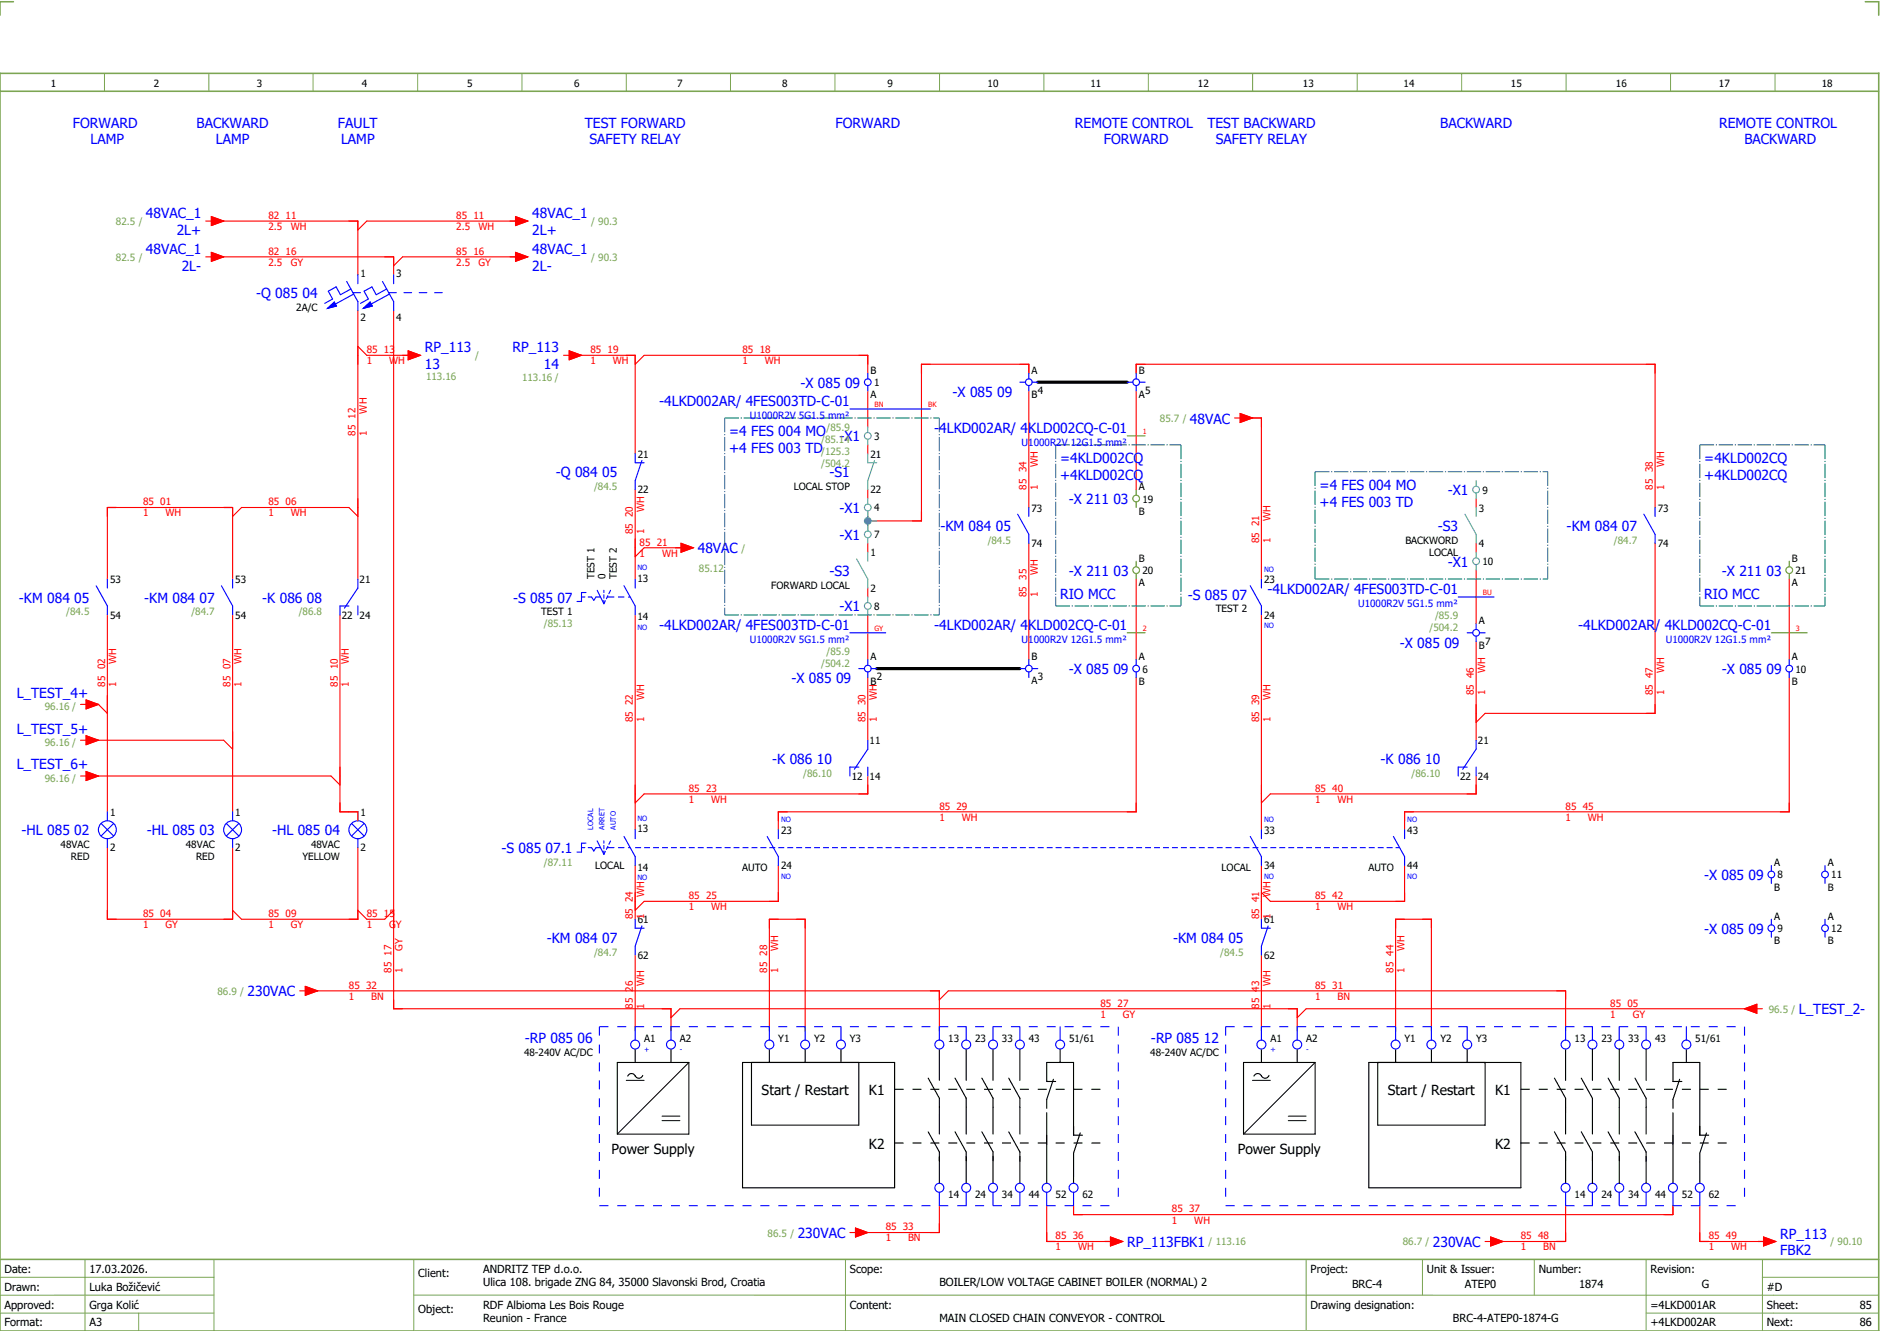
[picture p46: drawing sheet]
<svg xmlns="http://www.w3.org/2000/svg" width="421mm" height="297mm" viewBox="0 0 421 297" stroke-linecap="round" stroke-linejoin="round" font-family="sans-serif">
<defs><g id="words">
<g font-size="3.1" fill="#00f">
<text x="16.3" y="28.5">FORWARD</text>
<text x="44" y="28.5">BACKWARD</text>
<text x="75.6" y="28.5">FAULT</text>
<text x="130.7" y="28.5">TEST FORWARD</text>
<text x="186.8" y="28.5">FORWARD</text>
<text x="240.3" y="28.5">REMOTE CONTROL</text>
<text x="269.9" y="28.5">TEST BACKWARD</text>
<text x="322" y="28.5">BACKWARD</text>
<text x="384.3" y="28.5">REMOTE CONTROL</text>
<text x="20.2" y="32.3">LAMP</text>
<text x="48.2" y="32.3">LAMP</text>
<text x="76.2" y="32.3">LAMP</text>
<text x="131.8" y="32.3">SAFETY RELAY</text>
<text x="246.8" y="32.3">FORWARD</text>
<text x="271.8" y="32.3">SAFETY RELAY</text>
<text x="390" y="32.3">BACKWARD</text>
<text x="32.6" y="48.8">48VAC_1</text>
<text x="39.5" y="52.5">2L+</text>
<text x="119" y="48.8">48VAC_1</text>
<text x="119" y="52.5">2L+</text>
<text x="32.6" y="56.8">48VAC_1</text>
<text x="119" y="56.8">48VAC_1</text>
<text x="40.6" y="60.5">2L-</text>
<text x="119" y="60.5">2L-</text>
<text x="57.3" y="66.6">-Q 085 04</text>
<text x="95" y="78.8">RP_113</text>
<text x="95" y="82.5">13</text>
<text x="114.6" y="78.8">RP_113</text>
<text x="121.6" y="82.5">14</text>
<text x="179" y="86.6">-X 085 09</text>
<text x="212.9" y="88.7">-X 085 09</text>
<text x="147.4" y="90.8">-4LKD002AR/ 4FES003TD-C-01</text>
<text x="266" y="94.6">48VAC</text>
<text x="163" y="97.5">=4 FES 004 MO</text>
<text x="163" y="101.3">+4 FES 003 TD</text>
<text x="187.7" y="98.6">-X1</text>
<text x="208.8" y="96.8">-4LKD002AR/ 4KLD002CQ-C-01</text>
<text x="124.3" y="106.6">-Q 084 05</text>
<text x="185.4" y="106.6">-S1</text>
<text x="237" y="103.5">=4KLD002CQ</text>
<text x="237" y="107.3">+4KLD002CQ</text>
<text x="381" y="103.5">=4KLD002CQ</text>
<text x="381" y="107.3">+4KLD002CQ</text>
<text x="238.9" y="112.6">-X 211 03</text>
<text x="295" y="109.5">=4 FES 004 MO</text>
<text x="295" y="113.3">+4 FES 003 TD</text>
<text x="323.7" y="110.6">-X1</text>
<text x="187.7" y="114.6">-X1</text>
<text x="210.2" y="118.6">-KM 084 05</text>
<text x="321.4" y="118.6">-S3</text>
<text x="350.2" y="118.6">-KM 084 07</text>
<text x="156" y="123.6">48VAC</text>
<text x="187.7" y="120.6">-X1</text>
<text x="185.4" y="128.6">-S3</text>
<text x="239" y="128.6">-X 211 03</text>
<text x="323.7" y="126.6">-X1</text>
<text x="385" y="128.6">-X 211 03</text>
<text x="4.2" y="134.6">-KM 084 05</text>
<text x="32.2" y="134.6">-KM 084 07</text>
<text x="58.6" y="134.6">-K 086 08</text>
<text x="114.7" y="134.6">-S 085 07</text>
<text x="187.7" y="136.6">-X1</text>
<text x="237" y="133.8">RIO MCC</text>
<text x="265.5" y="134">-S 085 07</text>
<text x="283.4" y="132.8">-4LKD002AR/ 4FES003TD-C-01</text>
<text x="381" y="133.8">RIO MCC</text>
<text x="147.4" y="140.8">-4LKD002AR/ 4FES003TD-C-01</text>
<text x="208.8" y="140.8">-4LKD002AR/ 4KLD002CQ-C-01</text>
<text x="352.8" y="140.8">-4LKD002AR/ 4KLD002CQ-C-01</text>
<text x="312.9" y="144.7">-X 085 09</text>
<text x="3.7" y="155.9">L_TEST_4+</text>
<text x="176.9" y="152.7">-X 085 09</text>
<text x="238.9" y="150.6">-X 085 09</text>
<text x="384.9" y="150.6">-X 085 09</text>
<text x="3.7" y="163.9">L_TEST_5+</text>
<text x="3.7" y="171.9">L_TEST_6+</text>
<text x="172.6" y="170.6">-K 086 10</text>
<text x="308.6" y="170.6">-K 086 10</text>
<text x="4.8" y="186.6">-HL 085 02</text>
<text x="32.8" y="186.6">-HL 085 03</text>
<text x="60.8" y="186.6">-HL 085 04</text>
<text x="112.1" y="190.6">-S 085 07.1</text>
<text x="380.9" y="196.6">-X 085 09</text>
<text x="380.9" y="208.6">-X 085 09</text>
<text x="122.2" y="210.6">-KM 084 07</text>
<text x="262.2" y="210.6">-KM 084 05</text>
<text x="55.3" y="222.6">230VAC</text>
<text x="402.1" y="226.6">L_TEST_2-</text>
<text x="117.3" y="233">-RP 085 06</text>
<text x="257.3" y="233">-RP 085 12</text>
<text x="178.3" y="276.6">230VAC</text>
<text x="252" y="278.6">RP_113FBK1</text>
<text x="320.3" y="278.6">230VAC</text>
<text x="398" y="276.8">RP_113</text>
<text x="398" y="280.5">FBK2</text>
</g>
<g font-size="3.1">
<text x="170.3" y="244.8">Start / Restart</text>
<text x="194.2" y="244.8">K1</text>
<text x="310.3" y="244.8">Start / Restart</text>
<text x="334.2" y="244.8">K1</text>
<text x="136.7" y="257.8">Power Supply</text>
<text x="194.2" y="256.8">K2</text>
<text x="276.7" y="257.8">Power Supply</text>
<text x="334.2" y="256.8">K2</text>
</g>
<g font-size="2.5">
<text x="1" y="284.4">Date:</text>
<text x="20" y="284.4">17.03.2026.</text>
<text x="93.5" y="285.4">Client:</text>
<text x="108" y="284.4">ANDRITZ TEP d.o.o.</text>
<text x="108" y="287.4">Ulica 108. brigade ZNG 84, 35000 Slavonski Brod, Croatia</text>
<text x="190" y="284.4">Scope:</text>
<text x="210" y="287.4">BOILER/LOW VOLTAGE CABINET BOILER (NORMAL) 2</text>
<text x="293" y="284.4">Project:</text>
<text x="302.3" y="287.9">BRC-4</text>
<text x="319" y="284.4">Unit &amp; Issuer:</text>
<text x="327.5" y="287.9">ATEP0</text>
<text x="344" y="284.4">Number:</text>
<text x="353" y="287.9">1874</text>
<text x="369" y="284.4">Revision:</text>
<text x="380.4" y="287.9">G</text>
<text x="1" y="288.4">Drawn:</text>
<text x="1" y="292.4">Approved:</text>
<text x="20" y="292.4">Grga Kolić</text>
<text x="20" y="288.4">Luka Božičević</text>
<text x="93.5" y="293.4">Object:</text>
<text x="108" y="292.4">RDF Albioma Les Bois Rouge</text>
<text x="190" y="292.4">Content:</text>
<text x="293" y="292.4">Drawing designation:</text>
<text x="369" y="292.4">=4LKD001AR</text>
<text x="395" y="292.4">Sheet:</text>
<text x="395" y="288.4">#D</text>
<text x="415.8" y="292.4">85</text>
<text x="1" y="296.4">Format:</text>
<text x="20" y="296.4">A3</text>
<text x="108" y="295.4">Reunion - France</text>
<text x="210" y="295.4">MAIN CLOSED CHAIN CONVEYOR - CONTROL</text>
<text x="324.8" y="295.4">BRC-4-ATEP0-1874-G</text>
<text x="369" y="296.4">+4LKD002AR</text>
<text x="395" y="296.4">Next:</text>
<text x="415.8" y="296.4">86</text>
</g>
<g font-size="2.2">
<text x="11.4" y="19.4">1</text>
<text x="34.4" y="19.4">2</text>
<text x="57.4" y="19.4">3</text>
<text x="80.9" y="19.4">4</text>
<text x="104.4" y="19.4">5</text>
<text x="128.4" y="19.4">6</text>
<text x="151.4" y="19.4">7</text>
<text x="174.9" y="19.4">8</text>
<text x="198.4" y="19.4">9</text>
<text x="220.8" y="19.4">10</text>
<text x="243.8" y="19.4">11</text>
<text x="267.8" y="19.4">12</text>
<text x="291.3" y="19.4">13</text>
<text x="313.8" y="19.4">14</text>
<text x="337.8" y="19.4">15</text>
<text x="361.3" y="19.4">16</text>
<text x="384.3" y="19.4">17</text>
<text x="407.3" y="19.4">18</text>
<text x="80.6" y="61.9">1</text>
<text x="88.6" y="61.9">3</text>
<text x="66.2" y="69.5">2A/C</text>
<text x="80.6" y="71.6">2</text>
<text x="88.6" y="71.6">4</text>
<text x="194.6" y="83.5">B</text>
<text x="230.6" y="83.5">A</text>
<text x="254.6" y="83.6">B</text>
<text x="194.6" y="89">A</text>
<text x="195.4" y="86.3">1</text>
<text x="230.6" y="89">B</text>
<text x="232" y="88">4</text>
<text x="254.6" y="88.9">A</text>
<text x="256" y="88">5</text>
<text x="195.4" y="98.3">3</text>
<text x="142.6" y="102.3">21</text>
<text x="194.6" y="102.3">21</text>
<text x="142.6" y="110.2">22</text>
<text x="177.4" y="109.5">LOCAL STOP</text>
<text x="194.6" y="110.2">22</text>
<text x="254.6" y="109.5">A</text>
<text x="255.4" y="112.3">19</text>
<text x="331.4" y="110.3">9</text>
<text x="195.4" y="114.3">4</text>
<text x="230.6" y="114.3">73</text>
<text x="254.6" y="115">B</text>
<text x="330.6" y="114.3">3</text>
<text x="370.6" y="114.3">73</text>
<text x="194.6" y="124.3">1</text>
<text x="195.4" y="120.3">7</text>
<text x="230.6" y="122.2">74</text>
<text x="254.6" y="125.5">B</text>
<text x="314.2" y="121.5">BACKWORD</text>
<text x="319.5" y="124.2">LOCAL</text>
<text x="330.6" y="122.2">4</text>
<text x="370.6" y="122.2">74</text>
<text x="400.6" y="125.5">B</text>
<text x="24.6" y="130.3">53</text>
<text x="52.6" y="130.3">53</text>
<text x="80.4" y="130.3">21</text>
<text x="132.9" y="129.4" transform="rotate(-90 132.9 129.4)">TEST 1</text>
<text x="135.4" y="129.4" transform="rotate(-90 135.4 129.4)">0</text>
<text x="137.9" y="129.4" transform="rotate(-90 137.9 129.4)">TEST 2</text>
<text x="142.5" y="129.9">13</text>
<text x="172.4" y="131.5">FORWARD LOCAL</text>
<text x="254.6" y="131">A</text>
<text x="255.4" y="128.3">20</text>
<text x="282.6" y="130.3">23</text>
<text x="331.4" y="126.3">10</text>
<text x="400.6" y="131">A</text>
<text x="401.4" y="128.3">21</text>
<text x="121" y="137.5">TEST 1</text>
<text x="194.6" y="132.2">2</text>
<text x="195.4" y="136.3">8</text>
<text x="271.8" y="136.8">TEST 2</text>
<text x="24.6" y="138.2">54</text>
<text x="52.6" y="138.2">54</text>
<text x="76.4" y="138.2">22</text>
<text x="80.4" y="138.2">24</text>
<text x="142.5" y="138.6">14</text>
<text x="282.6" y="138.2">24</text>
<text x="330.6" y="139.5">A</text>
<text x="194.6" y="147.5">A</text>
<text x="230.6" y="147.5">B</text>
<text x="254.6" y="147.5">A</text>
<text x="330.6" y="145">B</text>
<text x="332" y="144">7</text>
<text x="400.6" y="147.5">A</text>
<text x="194.6" y="153">B</text>
<text x="196" y="152">2</text>
<text x="230.6" y="152.9">A</text>
<text x="232" y="152">3</text>
<text x="254.6" y="153">B</text>
<text x="255.4" y="150.3">6</text>
<text x="400.6" y="153">B</text>
<text x="401.4" y="150.3">10</text>
<text x="194.4" y="166.3">11</text>
<text x="330.4" y="166.3">21</text>
<text x="190.4" y="174.2">12</text>
<text x="194.4" y="174.2">14</text>
<text x="326.4" y="174.2">22</text>
<text x="330.4" y="174.2">24</text>
<text x="24.6" y="182.3">1</text>
<text x="52.6" y="182.3">1</text>
<text x="80.6" y="182.3">1</text>
<text x="142.5" y="185.9">13</text>
<text x="13.5" y="189.5">48VAC</text>
<text x="24.6" y="190.2">2</text>
<text x="41.5" y="189.5">48VAC</text>
<text x="52.6" y="190.2">2</text>
<text x="69.5" y="189.5">48VAC</text>
<text x="80.6" y="190.2">2</text>
<text x="174.6" y="186.3">23</text>
<text x="282.6" y="186.3">33</text>
<text x="314.6" y="186.3">43</text>
<text x="15.8" y="192.2">RED</text>
<text x="43.8" y="192.2">RED</text>
<text x="67.6" y="192.2">YELLOW</text>
<text x="133.1" y="194.2">LOCAL</text>
<text x="142.5" y="194.6">14</text>
<text x="165.9" y="194.6">AUTO</text>
<text x="174.6" y="194.2">24</text>
<text x="273.1" y="194.6">LOCAL</text>
<text x="282.6" y="194.2">34</text>
<text x="305.9" y="194.6">AUTO</text>
<text x="314.6" y="194.2">44</text>
<text x="396.6" y="193.5">A</text>
<text x="397.4" y="196.3">8</text>
<text x="408.6" y="193.5">A</text>
<text x="409.4" y="196.3">11</text>
<text x="396.6" y="199">B</text>
<text x="408.6" y="199">B</text>
<text x="142.6" y="206.3">61</text>
<text x="282.6" y="206.3">61</text>
<text x="396.6" y="205.5">A</text>
<text x="397.4" y="208.3">9</text>
<text x="408.6" y="205.5">A</text>
<text x="409.4" y="208.3">12</text>
<text x="142.6" y="214.2">62</text>
<text x="282.6" y="214.2">62</text>
<text x="396.6" y="211">B</text>
<text x="408.6" y="211">B</text>
<text x="144" y="232.9">A1</text>
<text x="152" y="232.9">A2</text>
<text x="174" y="232.9">Y1</text>
<text x="182" y="232.9">Y2</text>
<text x="190" y="232.9">Y3</text>
<text x="212" y="232.9">13</text>
<text x="218" y="232.9">23</text>
<text x="224" y="232.9">33</text>
<text x="230" y="232.9">43</text>
<text x="239" y="232.9">51/61</text>
<text x="284" y="232.9">A1</text>
<text x="292" y="232.9">A2</text>
<text x="314" y="232.9">Y1</text>
<text x="322" y="232.9">Y2</text>
<text x="330" y="232.9">Y3</text>
<text x="352" y="232.9">13</text>
<text x="358" y="232.9">23</text>
<text x="364" y="232.9">33</text>
<text x="370" y="232.9">43</text>
<text x="379" y="232.9">51/61</text>
<text x="117.2" y="235.9">48-240V AC/DC</text>
<text x="257.2" y="235.9">48-240V AC/DC</text>
<text x="212" y="267.6">14</text>
<text x="218" y="267.6">24</text>
<text x="224" y="267.6">34</text>
<text x="230" y="267.6">44</text>
<text x="236" y="267.6">52</text>
<text x="242" y="267.6">62</text>
<text x="352" y="267.6">14</text>
<text x="358" y="267.6">24</text>
<text x="364" y="267.6">34</text>
<text x="370" y="267.6">44</text>
<text x="376" y="267.6">52</text>
<text x="382" y="267.6">62</text>
</g>
<g font-size="2.2" fill="#7ca552">
<text x="25.9" y="50.3">82.5 /</text>
<text x="132.1" y="50.3">/ 90.3</text>
<text x="25.9" y="58.3">82.5 /</text>
<text x="132.1" y="58.3">/ 90.3</text>
<text x="106.2" y="80.3">/</text>
<text x="95.3" y="84.9">113.16</text>
<text x="116.7" y="85">113.16 /</text>
<text x="259.3" y="94.3">85.7 /</text>
<text x="183.6" y="99">/85.14</text>
<text x="183.6" y="101.7">/125.3</text>
<text x="184.8" y="96.3">/85.9</text>
<text x="183.6" y="104.4">/504.2</text>
<text x="132.8" y="109.5">/84.5</text>
<text x="165.7" y="123.3">/</text>
<text x="220.8" y="121.5">/84.5</text>
<text x="360.8" y="121.5">/84.7</text>
<text x="156.3" y="127.9">85.12</text>
<text x="14.8" y="137.5">/84.5</text>
<text x="42.8" y="137.5">/84.7</text>
<text x="66.8" y="137.5">/86.8</text>
<text x="121.6" y="140.2">/85.13</text>
<text x="319.6" y="141">/504.2</text>
<text x="320.8" y="138.3">/85.9</text>
<text x="183.6" y="149">/504.2</text>
<text x="184.8" y="146.3">/85.9</text>
<text x="10" y="158.7">96.16 /</text>
<text x="10" y="166.7">96.16 /</text>
<text x="179.6" y="173.5">/86.10</text>
<text x="315.6" y="173.5">/86.10</text>
<text x="10" y="174.7">96.16 /</text>
<text x="121.6" y="193.5">/87.11</text>
<text x="132.8" y="213.5">/84.7</text>
<text x="272.8" y="213.5">/84.5</text>
<text x="48.6" y="222.3">86.9 /</text>
<text x="395.4" y="226.3">96.5 /</text>
<text x="171.6" y="276.3">86.5 /</text>
<text x="270.2" y="278.3">/ 113.16</text>
<text x="313.6" y="278.3">86.7 /</text>
<text x="409.2" y="278.3">/ 90.10</text>
</g>
<g font-size="2.2" fill="#f00">
<text x="60" y="48.9">82 11</text>
<text x="60" y="51.4">2.5</text>
<text x="65" y="51.4">WH</text>
<text x="102" y="48.9">85 11</text>
<text x="102" y="51.4">2.5</text>
<text x="107" y="51.4">WH</text>
<text x="60" y="56.9">82 16</text>
<text x="60" y="59.4">2.5</text>
<text x="65" y="59.4">GY</text>
<text x="102" y="56.9">85 16</text>
<text x="102" y="59.4">2.5</text>
<text x="107" y="59.4">GY</text>
<text x="82" y="78.9">85 13</text>
<text x="82" y="81.4">1</text>
<text x="87" y="81.4">WH</text>
<text x="132" y="78.9">85 19</text>
<text x="132" y="81.4">1</text>
<text x="137" y="81.4">WH</text>
<text x="166" y="78.9">85 18</text>
<text x="166" y="81.4">1</text>
<text x="171" y="81.4">WH</text>
<text x="82" y="92.4" transform="rotate(-90 82 92.4)">WH</text>
<text x="79.5" y="97.4" transform="rotate(-90 79.5 97.4)">85 12</text>
<text x="82" y="97.4" transform="rotate(-90 82 97.4)">1</text>
<text x="232" y="104.4" transform="rotate(-90 232 104.4)">WH</text>
<text x="372" y="104.4" transform="rotate(-90 372 104.4)">WH</text>
<text x="32" y="112.9">85 01</text>
<text x="60" y="112.9">85 06</text>
<text x="229.5" y="109.4" transform="rotate(-90 229.5 109.4)">85 34</text>
<text x="232" y="109.4" transform="rotate(-90 232 109.4)">1</text>
<text x="369.5" y="109.4" transform="rotate(-90 369.5 109.4)">85 38</text>
<text x="372" y="109.4" transform="rotate(-90 372 109.4)">1</text>
<text x="32" y="115.4">1</text>
<text x="37" y="115.4">WH</text>
<text x="60" y="115.4">1</text>
<text x="65" y="115.4">WH</text>
<text x="141.5" y="119.4" transform="rotate(-90 141.5 119.4)">85 20</text>
<text x="144" y="119.4" transform="rotate(-90 144 119.4)">1</text>
<text x="144" y="114.4" transform="rotate(-90 144 114.4)">WH</text>
<text x="284" y="116.4" transform="rotate(-90 284 116.4)">WH</text>
<text x="143" y="121.9">85 21</text>
<text x="143" y="124.4">1</text>
<text x="148" y="124.4">WH</text>
<text x="281.5" y="121.4" transform="rotate(-90 281.5 121.4)">85 21</text>
<text x="284" y="121.4" transform="rotate(-90 284 121.4)">1</text>
<text x="232" y="128.4" transform="rotate(-90 232 128.4)">WH</text>
<text x="229.5" y="133.4" transform="rotate(-90 229.5 133.4)">85 35</text>
<text x="232" y="133.4" transform="rotate(-90 232 133.4)">1</text>
<text x="26" y="148.4" transform="rotate(-90 26 148.4)">WH</text>
<text x="54" y="148.4" transform="rotate(-90 54 148.4)">WH</text>
<text x="78" y="148.4" transform="rotate(-90 78 148.4)">WH</text>
<text x="23.5" y="153.4" transform="rotate(-90 23.5 153.4)">85 02</text>
<text x="26" y="153.4" transform="rotate(-90 26 153.4)">1</text>
<text x="51.5" y="153.4" transform="rotate(-90 51.5 153.4)">85 07</text>
<text x="54" y="153.4" transform="rotate(-90 54 153.4)">1</text>
<text x="75.5" y="153.4" transform="rotate(-90 75.5 153.4)">85 10</text>
<text x="78" y="153.4" transform="rotate(-90 78 153.4)">1</text>
<text x="329.5" y="155.4" transform="rotate(-90 329.5 155.4)">85 46</text>
<text x="332" y="155.4" transform="rotate(-90 332 155.4)">1</text>
<text x="332" y="150.4" transform="rotate(-90 332 150.4)">WH</text>
<text x="369.5" y="155.4" transform="rotate(-90 369.5 155.4)">85 47</text>
<text x="372" y="155.4" transform="rotate(-90 372 155.4)">1</text>
<text x="372" y="150.4" transform="rotate(-90 372 150.4)">WH</text>
<text x="141.5" y="161.4" transform="rotate(-90 141.5 161.4)">85 22</text>
<text x="144" y="161.4" transform="rotate(-90 144 161.4)">1</text>
<text x="144" y="156.4" transform="rotate(-90 144 156.4)">WH</text>
<text x="193.5" y="161.4" transform="rotate(-90 193.5 161.4)">85 30</text>
<text x="196" y="161.4" transform="rotate(-90 196 161.4)">1</text>
<text x="196" y="156.4" transform="rotate(-90 196 156.4)">WH</text>
<text x="281.5" y="161.4" transform="rotate(-90 281.5 161.4)">85 39</text>
<text x="284" y="161.4" transform="rotate(-90 284 161.4)">1</text>
<text x="284" y="156.4" transform="rotate(-90 284 156.4)">WH</text>
<text x="154" y="176.9">85 23</text>
<text x="154" y="179.4">1</text>
<text x="159" y="179.4">WH</text>
<text x="294" y="176.9">85 40</text>
<text x="294" y="179.4">1</text>
<text x="299" y="179.4">WH</text>
<text x="210" y="180.9">85 29</text>
<text x="210" y="183.4">1</text>
<text x="215" y="183.4">WH</text>
<text x="350" y="180.9">85 45</text>
<text x="350" y="183.4">1</text>
<text x="355" y="183.4">WH</text>
<text x="144" y="200.4" transform="rotate(-90 144 200.4)">WH</text>
<text x="154" y="200.9">85 25</text>
<text x="154" y="203.4">1</text>
<text x="159" y="203.4">WH</text>
<text x="284" y="200.4" transform="rotate(-90 284 200.4)">WH</text>
<text x="294" y="200.9">85 42</text>
<text x="294" y="203.4">1</text>
<text x="299" y="203.4">WH</text>
<text x="32" y="204.9">85 04</text>
<text x="32" y="207.4">1</text>
<text x="37" y="207.4">GY</text>
<text x="60" y="204.9">85 09</text>
<text x="60" y="207.4">1</text>
<text x="65" y="207.4">GY</text>
<text x="82" y="204.9">85 15</text>
<text x="82" y="207.4">1</text>
<text x="87" y="207.4">GY</text>
<text x="141.5" y="205.4" transform="rotate(-90 141.5 205.4)">85 24</text>
<text x="144" y="205.4" transform="rotate(-90 144 205.4)">1</text>
<text x="281.5" y="205.4" transform="rotate(-90 281.5 205.4)">85 41</text>
<text x="284" y="205.4" transform="rotate(-90 284 205.4)">1</text>
<text x="90" y="212.4" transform="rotate(-90 90 212.4)">GY</text>
<text x="174" y="212.4" transform="rotate(-90 174 212.4)">WH</text>
<text x="314" y="212.4" transform="rotate(-90 314 212.4)">WH</text>
<text x="78" y="220.9">85 32</text>
<text x="87.5" y="217.4" transform="rotate(-90 87.5 217.4)">85 17</text>
<text x="90" y="217.4" transform="rotate(-90 90 217.4)">1</text>
<text x="144" y="220.4" transform="rotate(-90 144 220.4)">WH</text>
<text x="171.5" y="217.4" transform="rotate(-90 171.5 217.4)">85 28</text>
<text x="174" y="217.4" transform="rotate(-90 174 217.4)">1</text>
<text x="284" y="220.4" transform="rotate(-90 284 220.4)">WH</text>
<text x="294" y="220.9">85 31</text>
<text x="311.5" y="217.4" transform="rotate(-90 311.5 217.4)">85 44</text>
<text x="314" y="217.4" transform="rotate(-90 314 217.4)">1</text>
<text x="78" y="223.4">1</text>
<text x="83" y="223.4">BN</text>
<text x="141.5" y="225.4" transform="rotate(-90 141.5 225.4)">85 26</text>
<text x="144" y="225.4" transform="rotate(-90 144 225.4)">1</text>
<text x="246" y="224.9">85 27</text>
<text x="246" y="227.4">1</text>
<text x="251" y="227.4">GY</text>
<text x="281.5" y="225.4" transform="rotate(-90 281.5 225.4)">85 43</text>
<text x="284" y="225.4" transform="rotate(-90 284 225.4)">1</text>
<text x="294" y="223.4">1</text>
<text x="299" y="223.4">BN</text>
<text x="360" y="224.9">85 05</text>
<text x="360" y="227.4">1</text>
<text x="365" y="227.4">GY</text>
<text x="198" y="274.9">85 33</text>
<text x="262" y="270.9">85 37</text>
<text x="262" y="273.4">1</text>
<text x="267" y="273.4">WH</text>
<text x="198" y="277.4">1</text>
<text x="203" y="277.4">BN</text>
<text x="236" y="276.9">85 36</text>
<text x="236" y="279.4">1</text>
<text x="241" y="279.4">WH</text>
<text x="340" y="276.9">85 48</text>
<text x="340" y="279.4">1</text>
<text x="345" y="279.4">BN</text>
<text x="382" y="276.9">85 49</text>
<text x="382" y="279.4">1</text>
<text x="387" y="279.4">WH</text>
</g>
<g font-size="2.2" fill="#00f">
<text x="167.6" y="93.6">U1000R2V 5G1.5 mm²</text>
<text x="228.4" y="99.6">U1000R2V 12G1.5 mm²</text>
<text x="303.6" y="135.6">U1000R2V 5G1.5 mm²</text>
<text x="167.6" y="143.6">U1000R2V 5G1.5 mm²</text>
<text x="228.4" y="143.6">U1000R2V 12G1.5 mm²</text>
<text x="372.4" y="143.6">U1000R2V 12G1.5 mm²</text>
</g>
<g font-size="1.6" fill="#f00">
<text x="195.5" y="90.9">BN</text>
<text x="207.5" y="90.9">BK</text>
<text x="255.5" y="96.9">1</text>
<text x="331.5" y="132.9">BU</text>
<text x="195.5" y="140.9">GY</text>
<text x="255.5" y="140.9">2</text>
<text x="401.5" y="140.9">3</text>
</g>
<g font-size="1.6" fill="#00f">
<text x="142.5" y="127.4">NO</text>
<text x="282.6" y="127.8">NO</text>
<text x="142.5" y="140.7">NO</text>
<text x="282.6" y="140.3">NO</text>
<text x="132.6" y="185.4" transform="rotate(-90 132.6 185.4)">LOCAL</text>
<text x="135.1" y="185.4" transform="rotate(-90 135.1 185.4)">ARRET</text>
<text x="137.6" y="185.4" transform="rotate(-90 137.6 185.4)">AUTO</text>
<text x="142.5" y="183.4">NO</text>
<text x="174.6" y="183.8">NO</text>
<text x="282.6" y="183.8">NO</text>
<text x="314.6" y="183.8">NO</text>
<text x="142.5" y="196.7">NO</text>
<text x="174.6" y="196.3">NO</text>
<text x="282.6" y="196.3">NO</text>
<text x="314.6" y="196.3">NO</text>
<text x="144" y="235">+</text>
<text x="152" y="235">-</text>
<text x="284" y="235">+</text>
<text x="292" y="235">-</text>
</g>
</g></defs>
<path d="M0 16.4h420v281h-420zM3 .4h-3v3M417 .4h3v3M0 20.4h420M0 281.4h420" fill="none" stroke="#7ca552" stroke-width=".35"/>
<g fill="none" stroke="#7ca552" stroke-width=".22">
<path d="M23.4 16.5v4M46.7 16.4v4M70 16.4v4M93.4 16.4v4M116.7 16.5v4M140 16.4v4M163.3 16.4v4M186.7 16.4v4M210 16.4v4M233.4 16.4v4M256.7 16.4v4M280 16.5v4"/>
<path d="M303.4 16.4v4M326.8 16.4v4M350.1 16.4v4M373.5 16.4v4M396.8 16.4v4M0 285.4h47.8M0 293.4h47.8M19 281.4v16M31 293.4v4M47.8 281.4v16M47.8 289.4h-47.8M92.5 281.4v16"/>
<path d="M92.5 289.4h327.5M189 281.4v16M292 281.4v15.8M318 281.4v8M343 281.4v8M368 281.4v15.8M368 293.4h52M394 285.4h26M394 281.4v15.8"/>
</g>
<g fill="none" stroke="#f00" stroke-width=".25">
<path d="M46 57.4h1.2M46 49.4h1.2M47.2 48.4l2.8 1-2.8 1zM47.2 56.4l2.8 1-2.8 1zM48 57.4h40v4M48 49.4h32v12M115.3 48.4l2.7 1-2.7 1zM115.3 56.4l2.7 1-2.7 1zM116 57.4h-26l-2 2M116 49.4h-34l-2 2M80 77.4l2 2h10M80 69.4v60"/>
<path d="M88 69.4v156h62v5M91.2 78.4l2.8 1-2.8 1zM126 79.4h1.3M127.3 78.4l2.7 1-2.7 1zM128 79.4h14v22M142 81.4l2-2h50v4M194 87.4v8M194 99.4v2M230 83.4v-2h-24v35h-12M230 87.4v26M254 83.4v-2h116v32M254 87.4v22"/>
<path d="M276 93.4h1.3M277.3 92.4l2.7 1-2.7 1zM278 93.4h4v36M52 115.4l2-2h24l2 2M142 109.4v20M194 109.4v2M194 115.4v2M330 111.4v2M24 129.4v-16h28v16M24 137.4v44M52 137.4v44M76 137.4v44h4v2"/>
<path d="M142 137.4v48M152.3 121.4l2.7 1-2.7 1zM153 122.4h-9l-2 2M194 121.4v2M194 131.4v2M194 137.4v10M230 121.4v26M254 129.4v18M282 137.4v48M330 121.4v2M330 127.4v12M370 121.4v38h-38l-2 2"/>
<path d="M400 129.4v18M18 157.4h1.2M19.2 156.4l2.8 1-2.8 1zM20 157.4h2M22 157.4l2 2M194 151.4v14M254 151.4v30h-80v4M330 143.4v22M400 151.4v30h-86v4M18 165.4h1.2M18 173.4h1.2M19.2 172.4l2.8 1-2.8 1z"/>
<path d="M19.2 164.4l2.8 1-2.8 1zM20 165.4h30l2 2M20 173.4h54l2 2M194 173.4v4h-50l-2 2M330 173.4v4h-46l-2 2M24 189.4v16h28v-16M80 189.4v16h-26l-2-2M142 193.4v12M174 193.4v8h-30l-2 2M282 193.4v12M314 193.4v8h-30l-2-2M80 203.4l2 2h4l2-2"/>
<path d="M142 213.4v17M282 213.4v17M67 221.4h1.3M68.3 220.4l2.7 1-2.7 1zM69 221.4h141v9M150 227.4l2-2h138v5M172 230.4v-25h8v25M210 223.4l2-2h138v9M312 230.4v-25h8v25M390 225.4l2.8-1v2zM392 225.4h-100l-2 2M392.8 225.4h1.2"/>
<path d="M210 269.4v6h-18M234 269.4v8h15M240 269.4v2h134v-2M248.3 276.4l2.7 1-2.7 1zM350 269.4v8h-16M380 269.4v8h15M394.3 276.4l2.7 1-2.7 1z"/>
</g>
<path d="M232 85.4h20M196 149.4h32" fill="none" stroke="#000" stroke-width=".7"/>
<path d="M142 189.4h170.8" fill="none" stroke="#00f" stroke-width=".25" stroke-dasharray="1.3 .7" stroke-linecap="butt"/>
<g fill="none" stroke="#00f" stroke-width=".25">
<path d="M73.2 68.9l1.5-1.4 .5 .9zM77.5 62.9l2.5 4.5v2M78.4 64.6l-2.3 1.3-1-1.8-1.7 1 1 1.7-1.8 1M78.9 65.4h1.7M79.1 65.7l-4.1 2.2M80 61.4v2M81.2 68.9l1.5-1.4 .5 .9zM85.5 62.9l2.5 4.5v2M86.4 64.6l-2.3 1.3-1-1.8-1.7 1 1 1.7-1.8 1M86.9 65.4h1.7M87.1 65.7l-4.1 2.2M88 61.4v2"/>
<path d="M90.3 65.4h1.7M93.7 65.4h1.7M97.2 65.4h1.7M194 83.4v1.2M194 86.1v1.3M228 85.4h1.3M230 83.4v1.2M230 86.1v1.3M230.7 85.4h1.3M252 85.4h1.3M254 83.4v1.2M254 86.1v1.3"/>
<path d="M254.7 85.4h1.3M142 101.4v2h2M142 107.4v2M143.5 102.9l-1.5 4.5M227.5 114.9l2.5 4.5v2M230 113.4v2M367.5 114.9l2.5 4.5v2M370 113.4v2M21.5 130.9l2.5 4.5v2M24 129.4v2M49.5 130.9l2.5 4.5v2M52 129.4v2"/>
<path d="M78 135.4h-2v2M80 135.4v2M80 129.4v2l-3 4.5M130 133.4h.8M131 132.4h-1v2h-1M131.5 133.4h.8l.4 .7 .6-.7h.9M133.5 131.9l1.5 3M135 131.9v.5M135 132.9v.7M135 134.1v.8M135.3 134.2l-.3 .7M135.7 133.4h1.5"/>
<path d="M135.9 133.1l-.3 .7M136.5 131.9l-.4 .8M138.3 133.4h1.2M139.5 130.9l2.5 4.5v2M140.5 133.4h.4M142 129.4v2M279.5 130.9l2.5 4.5v2M282 129.4v2M330 139.4v1.2M192 149.4h1.2M194 147.4v1.2M194 150.1v1.3"/>
<path d="M194.7 149.4h1.3M228 149.4h1.3M230 147.4v1.2M230 150.1v1.3M230.7 149.4h1.3M254 147.4v1.2M254 150.1v1.3M328 141.4h1.2M330 142.1v1.3M330.7 141.4h1.3M400 147.4v1.2M400 150.1v1.3"/>
<path d="M192 171.4h-2v2M194 171.4v2M194 165.4v2l-3 4.5M328 171.4h-2v2M330 171.4v2M330 165.4v2l-3 4.5M22.6 184l2.8 2.8M24 181.4v2M24 187.4v2M25.4 184l-2.8 2.8M50.6 184l2.8 2.8M52 181.4v2"/>
<path d="M52 187.4v2M53.4 184l-2.8 2.8M78.6 184l2.8 2.8M80 181.4v2M80 187.4v2M81.4 184l-2.8 2.8M130 189.4h.8M131 188.4h-1v2h-1M131.5 189.4h.8l.4 .7 .6-.7h.9M133.5 187.9l1.5 3M135 187.9v.5M135 188.9v.7"/>
<path d="M135 190.1v.8M135.3 190.2l-.3 .7M135.7 189.4h1.5M135.9 189.1l-.3 .7M136.5 187.9l-.4 .8M138.3 189.4h1.2M139.5 186.9l2.5 4.5v2M140.5 189.4h.4M142 185.4v2M171.5 186.9l2.5 4.5v2M174 185.4v2M279.5 186.9l2.5 4.5v2"/>
<path d="M282 185.4v2M311.5 186.9l2.5 4.5v2M314 185.4v2M396 193.4v1.2M396 196.1v1.3M408 193.4v1.2M408 196.1v1.3M142 205.4v2h2M143.5 206.9l-1.5 4.5v2M282 205.4v2h2M283.5 206.9l-1.5 4.5v2M396 205.4v1.2"/>
<path d="M396 208.1v1.3M408 205.4v1.2M408 208.1v1.3M142 229.4v3M150 229.4v3M172 229.4v3M180 229.4v3M188 229.4v3M210 229.4v3M216 229.4v3M222 229.4v3M228 229.4v3"/>
<path d="M237 229.4v3M282 229.4v3M290 229.4v3M312 229.4v3M320 229.4v3M328 229.4v3M350 229.4v3M356 229.4v3M362 229.4v3M368 229.4v3M377 229.4v3M210 266.4v3"/>
<path d="M216 266.4v3M222 266.4v3M228 266.4v3M234 266.4v3M240 266.4v3M350 266.4v3M356 266.4v3M362 266.4v3M368 266.4v3M374 266.4v3M380 266.4v3"/>
<circle cx="194" cy="85.4" r=".75"/>
<circle cx="230" cy="85.4" r=".75"/>
<circle cx="254" cy="85.4" r=".75"/>
<circle cx="194" cy="149.4" r=".75"/>
<circle cx="230" cy="149.4" r=".75"/>
<circle cx="254" cy="149.4" r=".75"/>
<circle cx="330" cy="141.4" r=".75"/>
<circle cx="400" cy="149.4" r=".75"/>
<circle cx="24" cy="185.4" r="2"/>
<circle cx="52" cy="185.4" r="2"/>
<circle cx="80" cy="185.4" r="2"/>
<circle cx="396" cy="195.4" r=".75"/>
<circle cx="408" cy="195.4" r=".75"/>
<circle cx="396" cy="207.4" r=".75"/>
<circle cx="408" cy="207.4" r=".75"/>
<circle cx="142" cy="233.4" r="1"/>
<circle cx="150" cy="233.4" r="1"/>
<circle cx="172" cy="233.4" r="1"/>
<circle cx="180" cy="233.4" r="1"/>
<circle cx="188" cy="233.4" r="1"/>
<circle cx="210" cy="233.4" r="1"/>
<circle cx="216" cy="233.4" r="1"/>
<circle cx="222" cy="233.4" r="1"/>
<circle cx="228" cy="233.4" r="1"/>
<circle cx="237" cy="233.4" r="1"/>
<circle cx="282" cy="233.4" r="1"/>
<circle cx="290" cy="233.4" r="1"/>
<circle cx="312" cy="233.4" r="1"/>
<circle cx="320" cy="233.4" r="1"/>
<circle cx="328" cy="233.4" r="1"/>
<circle cx="350" cy="233.4" r="1"/>
<circle cx="356" cy="233.4" r="1"/>
<circle cx="362" cy="233.4" r="1"/>
<circle cx="368" cy="233.4" r="1"/>
<circle cx="377" cy="233.4" r="1"/>
<circle cx="210" cy="265.4" r="1"/>
<circle cx="216" cy="265.4" r="1"/>
<circle cx="222" cy="265.4" r="1"/>
<circle cx="228" cy="265.4" r="1"/>
<circle cx="234" cy="265.4" r="1"/>
<circle cx="240" cy="265.4" r="1"/>
<circle cx="350" cy="265.4" r="1"/>
<circle cx="356" cy="265.4" r="1"/>
<circle cx="362" cy="265.4" r="1"/>
<circle cx="368" cy="265.4" r="1"/>
<circle cx="374" cy="265.4" r="1"/>
<circle cx="380" cy="265.4" r="1"/>
</g>
<g fill="#00f" stroke="#00f" stroke-width=".22">
<path d="M81.2 68.9l1.5-1.4 .5 .9z"/>
<path d="M73.2 68.9l1.5-1.4 .5 .9z"/>
</g>
<g fill="none" stroke="#52a5a5" stroke-width=".25">
<path d="M194 95.4v1.2M194 98.1v1.3M194 101.4v2h2M194 111.4v1.2M194 114.1v1.3M194 117.4v1.2M194 107.4v2M195.5 102.9l-1.5 4.5M330 107.4v1.2M330 110.1v1.3M191.5 124.9l2.5 4.5v2M194 120.1v1.3"/>
<path d="M194 123.4v2M194 133.4v1.2M194 136.1v1.3M330 123.4v1.2M330 126.1v1.3"/>
<circle cx="194" cy="97.4" r=".75"/>
<circle cx="194" cy="119.4" r=".75"/>
<circle cx="194" cy="113.4" r=".75"/>
<circle cx="330" cy="109.4" r=".75"/>
<circle cx="194" cy="135.4" r=".75"/>
<circle cx="330" cy="125.4" r=".75"/>
</g>
<g fill="none" stroke="#a57c00" stroke-width=".25">
<path d="M254 109.4v1.2M254 112.1v1.3M254 125.4v1.2M254 128.1v1.3M400 125.4v1.2M400 128.1v1.3"/>
<circle cx="254" cy="111.4" r=".75"/>
<circle cx="254" cy="127.4" r=".75"/>
<circle cx="400" cy="127.4" r=".75"/>
</g>
<g fill="none" stroke="#007f7f" stroke-width=".25" stroke-dasharray="3.2 .4 .3 .4" stroke-linecap="butt">
<path d="M162 93.4h48M162 93.4v44M210 93.4v44M236 99.4h28M236 99.4v36M264 99.4v36M380 99.4h28M380 99.4v36M408 99.4v36M294 105.4h52M294 105.4v24M346 105.4v24"/>
<path d="M162 137.4h48M236 135.4h28M294 129.4h52M380 135.4h28"/>
</g>
<g fill="#f00" stroke="#f00" stroke-width=".22">
<path d="M277.3 92.4l2.7 1-2.7 1z"/>
<path d="M152.3 121.4l2.7 1-2.7 1z"/>
<path d="M47.2 48.4l2.8 1-2.8 1z"/>
<path d="M47.2 56.4l2.8 1-2.8 1z"/>
<path d="M115.3 48.4l2.7 1-2.7 1z"/>
<path d="M115.3 56.4l2.7 1-2.7 1z"/>
<path d="M68.3 220.4l2.7 1-2.7 1z"/>
<path d="M394.3 276.4l2.7 1-2.7 1z"/>
<path d="M248.3 276.4l2.7 1-2.7 1z"/>
<path d="M127.3 78.4l2.7 1-2.7 1z"/>
<path d="M91.2 78.4l2.8 1-2.8 1z"/>
<path d="M19.2 172.4l2.8 1-2.8 1z"/>
<path d="M19.2 156.4l2.8 1-2.8 1z"/>
<path d="M19.2 164.4l2.8 1-2.8 1z"/>
<path d="M390 225.4l2.8-1v2z"/>
</g>
<g fill="none" stroke="#000" stroke-width=".25">
<path d="M138 237.4h16v16h-16zM142 234.4v3M150 234.4v3M166 237.4h34v28h-34zM168 237.4v14h24v-14M172 234.4v3M180 234.4v3M188 234.4v3M210 234.4v7M216 234.4v7M222 234.4v7M228 234.4v7"/>
<path d="M237 234.4v3M278 237.4h16v16h-16zM282 234.4v3M290 234.4v3M306 237.4h34v28h-34zM308 237.4v14h24v-14M312 234.4v3M320 234.4v3M328 234.4v3M350 234.4v7M356 234.4v7M377 234.4v3"/>
<path d="M140.3 240.5a.9 .9 0 0 1 .9-.6 .9 .9 0 0 1 .8 .6M143.7 240.3a.9 .9 0 0 1-.9 .6 .9 .9 0 0 1-.8-.6M207.5 240.9l2.5 4.5v8M207.5 252.9l2.5 4.5v7M213.5 240.9l2.5 4.5v8M213.5 252.9l2.5 4.5v7M219.5 240.9l2.5 4.5v8M219.5 252.9l2.5 4.5v7M225.5 240.9l2.5 4.5v8M225.5 252.9l2.5 4.5v7M234 248.6v15.8M235.5 241.1l-1.5 4.5v2"/>
<path d="M236 241.6h-2v-4.2h6v16.2h2M241.5 253.1l-1.5 4.5v6.8M280.3 240.5a.9 .9 0 0 1 .9-.6 .9 .9 0 0 1 .8 .6M283.7 240.3a.9 .9 0 0 1-.9 .6 .9 .9 0 0 1-.8-.6M347.5 240.9l2.5 4.5v8M347.5 252.9l2.5 4.5v7M353.5 240.9l2.5 4.5v2M353.5 252.9l2.5 4.5v2M374 248.6v15.8M375.5 241.1l-1.5 4.5v2M376 241.6h-2v-4.2h6v16.2h2M381.5 253.1l-1.5 4.5v6.8"/>
</g>
<path d="M154 237.4l-16 16M294 237.4l-16 16M140 241.4h4M148 250.4h4M148 249.4h4M280 241.4h4M288 250.4h4M288 249.4h4" fill="none" stroke="#000" stroke-width=".22"/>
<path d="M200 243.4h46M200 255.4h46M340 243.4h46M340 255.4h46" fill="none" stroke="#000" stroke-width=".25" stroke-dasharray="2 2" stroke-linecap="butt"/>
<path d="M134 229.4h116M134 229.4v40M250 229.4v40M274 229.4h116M274 229.4v40M390 229.4v40M134 269.4h116M274 269.4h116" fill="none" stroke="#00f" stroke-width=".25" stroke-dasharray="2 2" stroke-linecap="butt"/>
<circle cx="194" cy="116.4" r=".88" fill="#52a5a5"/>
<path d="M194 116.4h2M194 114.4v4M327.5 114.9l2.5 4.5v2M330 113.4v2" fill="none" stroke="#52a5a5" stroke-width=".25"/>
<path d="M362 234.4v7M368 234.4v7M356 247.4v6M356 258.4v6M359.5 240.9l2.5 4.5v8M359.5 252.9l2.5 4.5v7M365.5 240.9l2.5 4.5v8M365.5 252.9l2.5 4.5v7" fill="none" stroke="#000" stroke-width=".25"/>
<path d="M252 97.4h4M252 141.4h4M396 141.4h8" fill="none" stroke="#a57c00" stroke-width=".25"/>
<path d="M190 91.4h18M326 133.4h8M190 141.4h8" fill="none" stroke="#00f" stroke-width=".25"/>
<g fill="#f00" stroke="#f00" stroke-width=".22">
<path d="M191.2 274.4l2.8 1-2.8 1z"/>
<path d="M333.3 276.4l2.7 1-2.7 1z"/>
</g>
<path d="M190 275.4h1.2M191.2 274.4l2.8 1-2.8 1zM332 277.4h1.3M333.3 276.4l2.7 1-2.7 1z" fill="none" stroke="#f00" stroke-width=".25"/>
<use href="#words"/>
</svg>
